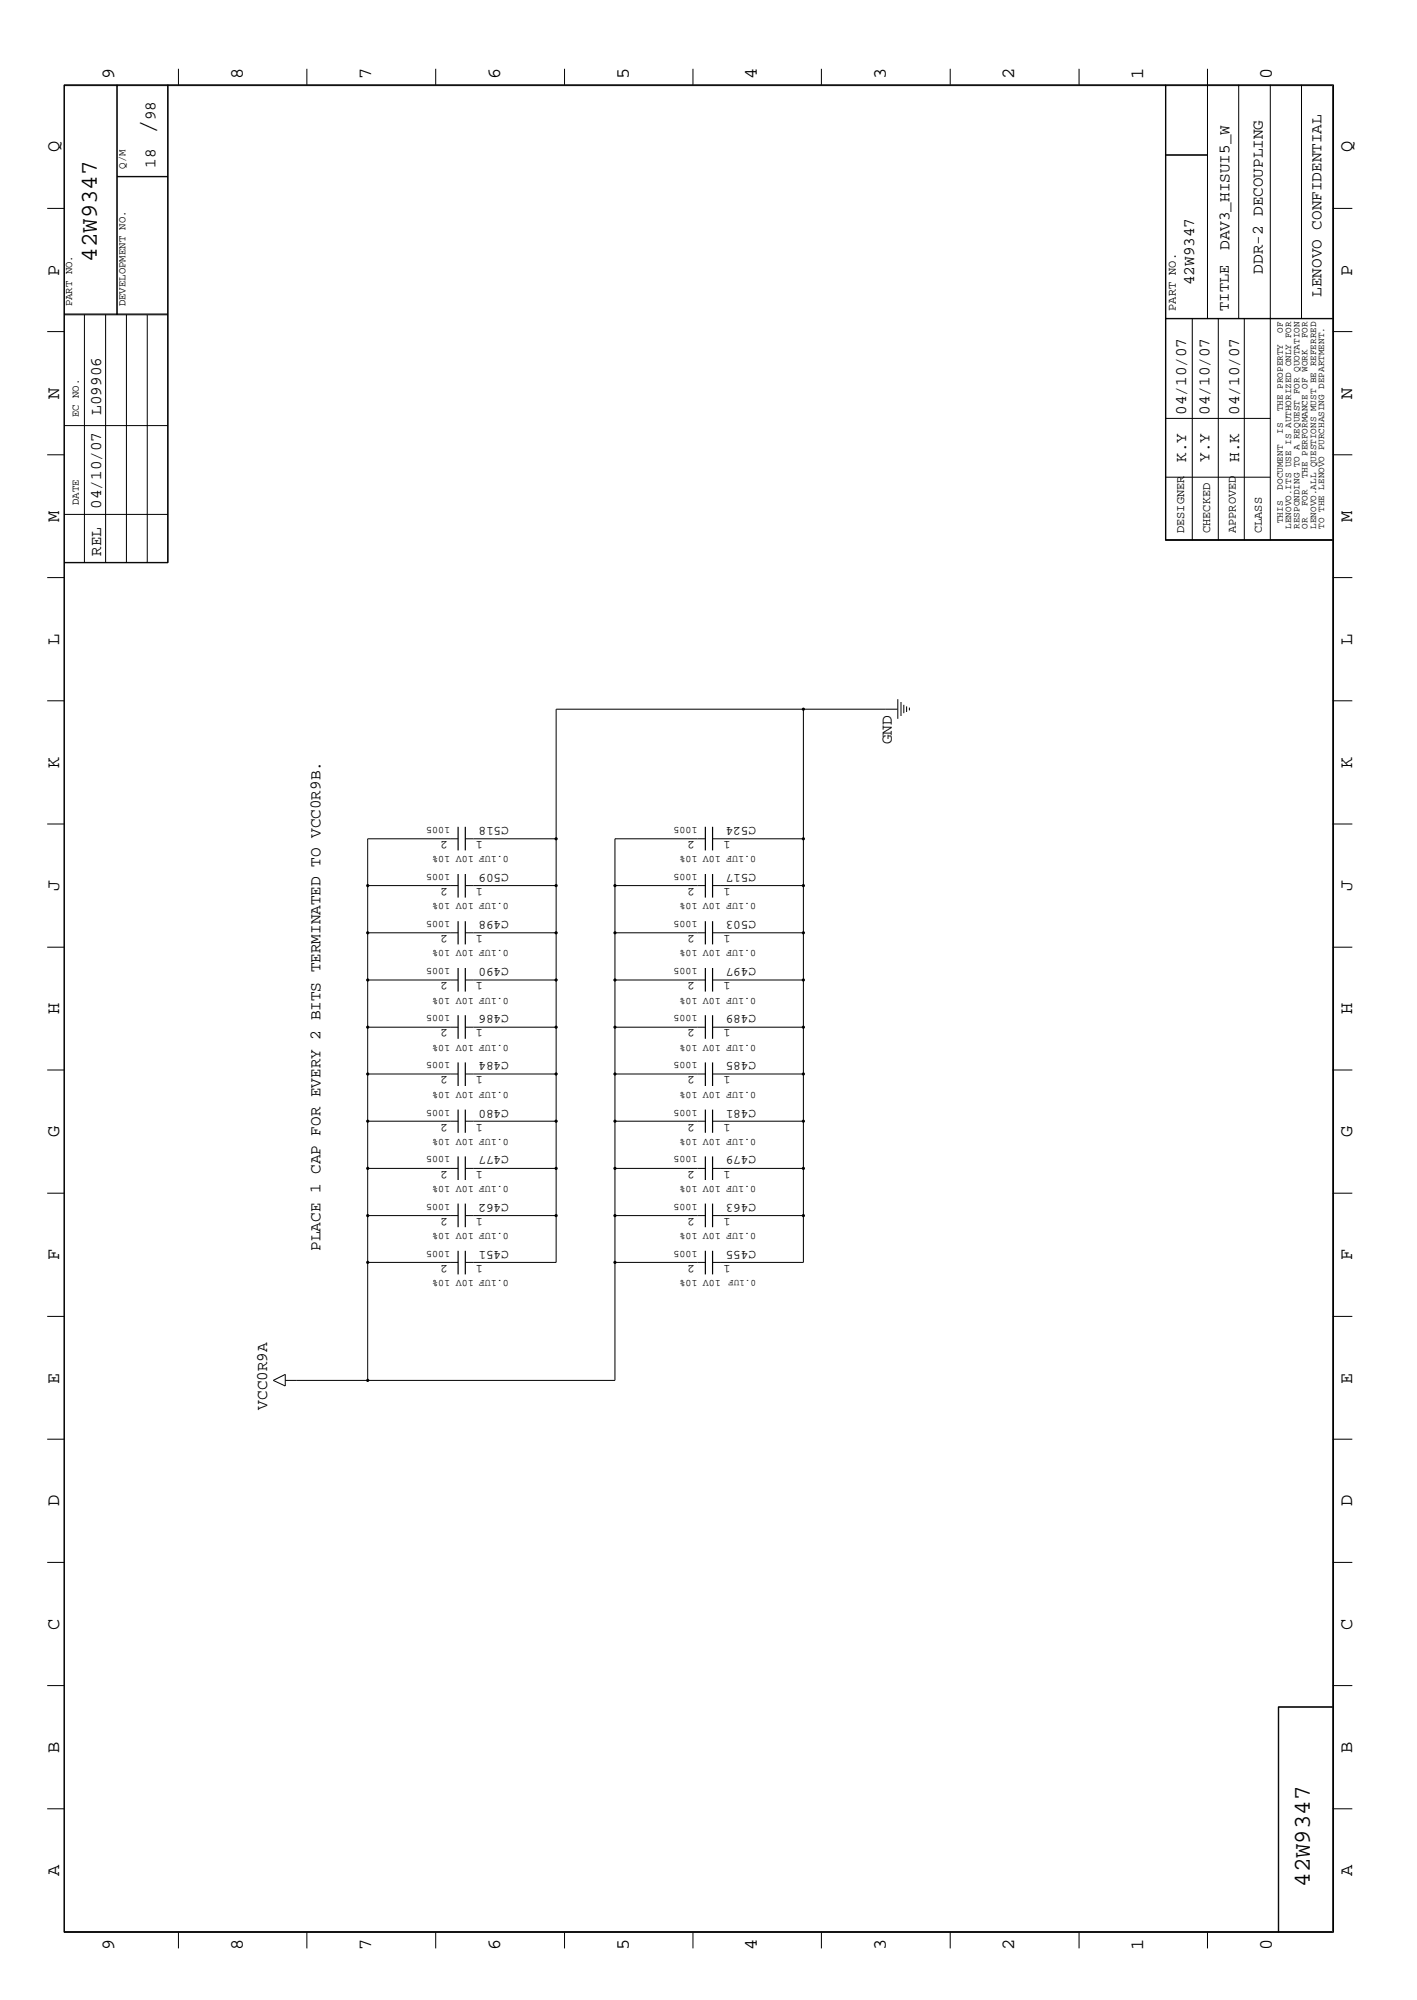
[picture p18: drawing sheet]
<svg xmlns="http://www.w3.org/2000/svg" width="300mm" height="423mm" viewBox="0 0 300 423" stroke-linecap="round" stroke-linejoin="round" font-family="sans-serif">
<defs><g id="words">
<text font-size="5.2" x="32.9" y="28.4" transform="rotate(-90 32.9 28.4)">/</text>
<g font-size="5.1">
<text x="20.5" y="55.4" transform="rotate(-90 20.5 55.4)">42W9347</text>
<text x="277.2" y="399.4" transform="rotate(-90 277.2 399.4)">42W9347</text>
</g>
<g font-size="4">
<text x="24.1" y="16.7" transform="rotate(-90 24.1 16.7)">9</text>
<text x="51.4" y="16.7" transform="rotate(-90 51.4 16.7)">8</text>
<text x="78.6" y="16.7" transform="rotate(-90 78.6 16.7)">7</text>
<text x="105.8" y="16.7" transform="rotate(-90 105.8 16.7)">6</text>
<text x="133.1" y="16.7" transform="rotate(-90 133.1 16.7)">5</text>
<text x="160.2" y="16.7" transform="rotate(-90 160.2 16.7)">4</text>
<text x="187.5" y="16.7" transform="rotate(-90 187.5 16.7)">3</text>
<text x="214.6" y="16.7" transform="rotate(-90 214.6 16.7)">2</text>
<text x="241.9" y="16.7" transform="rotate(-90 241.9 16.7)">1</text>
<text x="269.2" y="16.7" transform="rotate(-90 269.2 16.7)">0</text>
<text x="12.5" y="32.3" transform="rotate(-90 12.5 32.3)">Q</text>
<text x="286.2" y="32.3" transform="rotate(-90 286.2 32.3)">Q</text>
<text x="12.5" y="58.3" transform="rotate(-90 12.5 58.3)">P</text>
<text x="286.2" y="58.3" transform="rotate(-90 286.2 58.3)">P</text>
<text x="12.5" y="84.4" transform="rotate(-90 12.5 84.4)">N</text>
<text x="286.2" y="84.4" transform="rotate(-90 286.2 84.4)">N</text>
<text x="12.5" y="110.5" transform="rotate(-90 12.5 110.5)">M</text>
<text x="286.2" y="110.5" transform="rotate(-90 286.2 110.5)">M</text>
<text x="12.5" y="136.5" transform="rotate(-90 12.5 136.5)">L</text>
<text x="286.2" y="136.5" transform="rotate(-90 286.2 136.5)">L</text>
<text x="12.5" y="162.6" transform="rotate(-90 12.5 162.6)">K</text>
<text x="286.2" y="162.6" transform="rotate(-90 286.2 162.6)">K</text>
<text x="12.5" y="188.6" transform="rotate(-90 12.5 188.6)">J</text>
<text x="286.2" y="188.6" transform="rotate(-90 286.2 188.6)">J</text>
<text x="12.5" y="214.7" transform="rotate(-90 12.5 214.7)">H</text>
<text x="286.2" y="214.7" transform="rotate(-90 286.2 214.7)">H</text>
<text x="12.5" y="240.7" transform="rotate(-90 12.5 240.7)">G</text>
<text x="286.2" y="240.7" transform="rotate(-90 286.2 240.7)">G</text>
<text x="12.5" y="266.8" transform="rotate(-90 12.5 266.8)">F</text>
<text x="286.2" y="266.8" transform="rotate(-90 286.2 266.8)">F</text>
<text x="12.5" y="292.9" transform="rotate(-90 12.5 292.9)">E</text>
<text x="286.2" y="292.9" transform="rotate(-90 286.2 292.9)">E</text>
<text x="12.5" y="318.9" transform="rotate(-90 12.5 318.9)">D</text>
<text x="286.2" y="318.9" transform="rotate(-90 286.2 318.9)">D</text>
<text x="12.5" y="344.9" transform="rotate(-90 12.5 344.9)">C</text>
<text x="286.2" y="344.9" transform="rotate(-90 286.2 344.9)">C</text>
<text x="12.5" y="371" transform="rotate(-90 12.5 371)">B</text>
<text x="286.2" y="371" transform="rotate(-90 286.2 371)">B</text>
<text x="12.5" y="397" transform="rotate(-90 12.5 397)">A</text>
<text x="286.2" y="397" transform="rotate(-90 286.2 397)">A</text>
<text x="24.1" y="412.7" transform="rotate(-90 24.1 412.7)">9</text>
<text x="51.4" y="412.7" transform="rotate(-90 51.4 412.7)">8</text>
<text x="78.6" y="412.7" transform="rotate(-90 78.6 412.7)">7</text>
<text x="105.8" y="412.7" transform="rotate(-90 105.8 412.7)">6</text>
<text x="133.1" y="412.7" transform="rotate(-90 133.1 412.7)">5</text>
<text x="160.2" y="412.7" transform="rotate(-90 160.2 412.7)">4</text>
<text x="187.5" y="412.7" transform="rotate(-90 187.5 412.7)">3</text>
<text x="214.6" y="412.7" transform="rotate(-90 214.6 412.7)">2</text>
<text x="241.9" y="412.7" transform="rotate(-90 241.9 412.7)">1</text>
<text x="269.2" y="412.7" transform="rotate(-90 269.2 412.7)">0</text>
</g>
<g font-size="3.4">
<text x="32.9" y="25.5" transform="rotate(-90 32.9 25.5)">98</text>
<text x="32.9" y="35.5" transform="rotate(-90 32.9 35.5)">18</text>
<text x="260.2" y="52.9" transform="rotate(-90 260.2 52.9)">DAV3_HISUI5_W</text>
<text x="267.2" y="57.9" transform="rotate(-90 267.2 57.9)">DDR-2 DECOUPLING</text>
<text x="252.7" y="60.4" transform="rotate(-90 252.7 60.4)">42W9347</text>
<text x="279.7" y="62.8" transform="rotate(-90 279.7 62.8)">LENOVO CONFIDENTIAL</text>
<text x="21.4" y="87.8" transform="rotate(-90 21.4 87.8)">L09906</text>
<text x="251" y="87.8" transform="rotate(-90 251 87.8)">04/10/07</text>
<text x="255.9" y="87.8" transform="rotate(-90 255.9 87.8)">04/10/07</text>
<text x="262.2" y="87.8" transform="rotate(-90 262.2 87.8)">04/10/07</text>
<text x="251" y="97.8" transform="rotate(-90 251 97.8)">K.Y</text>
<text x="255.9" y="97.8" transform="rotate(-90 255.9 97.8)">Y.Y</text>
<text x="262.2" y="97.8" transform="rotate(-90 262.2 97.8)">H.K</text>
<text x="21.4" y="107.7" transform="rotate(-90 21.4 107.7)">04/10/07</text>
<text x="21.4" y="117.7" transform="rotate(-90 21.4 117.7)">REL</text>
<text x="188.7" y="157.6" transform="rotate(-90 188.7 157.6)">GND</text>
<text x="67.8" y="264.8" transform="rotate(-90 67.8 264.8)">PLACE 1 CAP FOR EVERY 2 BITS TERMINATED TO VCC0R9B.</text>
<text x="56.6" y="298.4" transform="rotate(-90 56.6 298.4)">VCC0R9A</text>
</g>
<text font-size="3.2" x="260" y="65.8" transform="rotate(-90 260 65.8)">TITLE</text>
<g font-size="2.7">
<text x="107.7" y="175" transform="rotate(-180 107.7 175)">C518</text>
<text x="160" y="175" transform="rotate(-180 160 175)">C524</text>
<text x="107.7" y="185" transform="rotate(-180 107.7 185)">C509</text>
<text x="160" y="185" transform="rotate(-180 160 185)">C517</text>
<text x="107.7" y="195" transform="rotate(-180 107.7 195)">C498</text>
<text x="160" y="195" transform="rotate(-180 160 195)">C503</text>
<text x="107.7" y="204.9" transform="rotate(-180 107.7 204.9)">C490</text>
<text x="160" y="204.9" transform="rotate(-180 160 204.9)">C497</text>
<text x="107.7" y="214.9" transform="rotate(-180 107.7 214.9)">C486</text>
<text x="160" y="214.9" transform="rotate(-180 160 214.9)">C489</text>
<text x="107.7" y="224.9" transform="rotate(-180 107.7 224.9)">C484</text>
<text x="160" y="224.9" transform="rotate(-180 160 224.9)">C485</text>
<text x="107.7" y="234.9" transform="rotate(-180 107.7 234.9)">C480</text>
<text x="160" y="234.9" transform="rotate(-180 160 234.9)">C481</text>
<text x="107.7" y="244.8" transform="rotate(-180 107.7 244.8)">C477</text>
<text x="160" y="244.8" transform="rotate(-180 160 244.8)">C479</text>
<text x="107.7" y="254.8" transform="rotate(-180 107.7 254.8)">C462</text>
<text x="160" y="254.8" transform="rotate(-180 160 254.8)">C463</text>
<text x="107.7" y="264.8" transform="rotate(-180 107.7 264.8)">C451</text>
<text x="160" y="264.8" transform="rotate(-180 160 264.8)">C455</text>
</g>
<g font-size="2.5">
<text x="248.8" y="65.8" transform="rotate(-90 248.8 65.8)">PART NO.</text>
<text x="250.6" y="112.9" transform="rotate(-90 250.6 112.9)">DESIGNER</text>
<text x="256.1" y="112.9" transform="rotate(-90 256.1 112.9)">CHECKED</text>
<text x="261.5" y="112.9" transform="rotate(-90 261.5 112.9)">APPROVED</text>
<text x="267" y="112.9" transform="rotate(-90 267 112.9)">CLASS</text>
<text x="94.7" y="178" transform="rotate(-180 94.7 178)">2</text>
<text x="102.2" y="178" transform="rotate(-180 102.2 178)">1</text>
<text x="147.1" y="178" transform="rotate(-180 147.1 178)">2</text>
<text x="154.6" y="178" transform="rotate(-180 154.6 178)">1</text>
<text x="94.7" y="188" transform="rotate(-180 94.7 188)">2</text>
<text x="102.2" y="188" transform="rotate(-180 102.2 188)">1</text>
<text x="147.1" y="188" transform="rotate(-180 147.1 188)">2</text>
<text x="154.6" y="188" transform="rotate(-180 154.6 188)">1</text>
<text x="94.7" y="198" transform="rotate(-180 94.7 198)">2</text>
<text x="102.2" y="198" transform="rotate(-180 102.2 198)">1</text>
<text x="147.1" y="198" transform="rotate(-180 147.1 198)">2</text>
<text x="154.6" y="198" transform="rotate(-180 154.6 198)">1</text>
<text x="94.7" y="207.9" transform="rotate(-180 94.7 207.9)">2</text>
<text x="102.2" y="207.9" transform="rotate(-180 102.2 207.9)">1</text>
<text x="147.1" y="207.9" transform="rotate(-180 147.1 207.9)">2</text>
<text x="154.6" y="207.9" transform="rotate(-180 154.6 207.9)">1</text>
<text x="94.7" y="217.8" transform="rotate(-180 94.7 217.8)">2</text>
<text x="102.2" y="217.8" transform="rotate(-180 102.2 217.8)">1</text>
<text x="147.1" y="217.8" transform="rotate(-180 147.1 217.8)">2</text>
<text x="154.6" y="217.8" transform="rotate(-180 154.6 217.8)">1</text>
<text x="94.7" y="227.8" transform="rotate(-180 94.7 227.8)">2</text>
<text x="102.2" y="227.8" transform="rotate(-180 102.2 227.8)">1</text>
<text x="147.1" y="227.8" transform="rotate(-180 147.1 227.8)">2</text>
<text x="154.6" y="227.8" transform="rotate(-180 154.6 227.8)">1</text>
<text x="94.7" y="237.8" transform="rotate(-180 94.7 237.8)">2</text>
<text x="102.2" y="237.8" transform="rotate(-180 102.2 237.8)">1</text>
<text x="147.1" y="237.8" transform="rotate(-180 147.1 237.8)">2</text>
<text x="154.6" y="237.8" transform="rotate(-180 154.6 237.8)">1</text>
<text x="94.7" y="247.8" transform="rotate(-180 94.7 247.8)">2</text>
<text x="102.2" y="247.8" transform="rotate(-180 102.2 247.8)">1</text>
<text x="147.1" y="247.8" transform="rotate(-180 147.1 247.8)">2</text>
<text x="154.6" y="247.8" transform="rotate(-180 154.6 247.8)">1</text>
<text x="94.7" y="257.7" transform="rotate(-180 94.7 257.7)">2</text>
<text x="102.2" y="257.7" transform="rotate(-180 102.2 257.7)">1</text>
<text x="147.1" y="257.7" transform="rotate(-180 147.1 257.7)">2</text>
<text x="154.6" y="257.7" transform="rotate(-180 154.6 257.7)">1</text>
<text x="94.7" y="267.7" transform="rotate(-180 94.7 267.7)">2</text>
<text x="102.2" y="267.7" transform="rotate(-180 102.2 267.7)">1</text>
<text x="147.1" y="267.7" transform="rotate(-180 147.1 267.7)">2</text>
<text x="154.6" y="267.7" transform="rotate(-180 154.6 267.7)">1</text>
</g>
<g font-size="2.3">
<text x="26.6" y="35.7" transform="rotate(-90 26.6 35.7)">Q/M</text>
<text x="15.2" y="64.9" transform="rotate(-90 15.2 64.9)">PART NO.</text>
<text x="26.6" y="64.9" transform="rotate(-90 26.6 64.9)">DEVELOPMENT NO.</text>
<text x="16.7" y="88.3" transform="rotate(-90 16.7 88.3)">EC NO.</text>
<text x="16.7" y="106.9" transform="rotate(-90 16.7 106.9)">DATE</text>
</g>
<g font-size="2.1">
<text x="95.2" y="175" transform="rotate(-180 95.2 175)">1005</text>
<text x="147.6" y="175" transform="rotate(-180 147.6 175)">1005</text>
<text x="95.2" y="185" transform="rotate(-180 95.2 185)">1005</text>
<text x="107.7" y="181.3" transform="rotate(-180 107.7 181.3)">0.1UF 10V 10%</text>
<text x="147.6" y="185" transform="rotate(-180 147.6 185)">1005</text>
<text x="160" y="181.3" transform="rotate(-180 160 181.3)">0.1UF 10V 10%</text>
<text x="107.7" y="191.2" transform="rotate(-180 107.7 191.2)">0.1UF 10V 10%</text>
<text x="160" y="191.2" transform="rotate(-180 160 191.2)">0.1UF 10V 10%</text>
<text x="95.2" y="195" transform="rotate(-180 95.2 195)">1005</text>
<text x="147.6" y="195" transform="rotate(-180 147.6 195)">1005</text>
<text x="107.7" y="201.2" transform="rotate(-180 107.7 201.2)">0.1UF 10V 10%</text>
<text x="160" y="201.2" transform="rotate(-180 160 201.2)">0.1UF 10V 10%</text>
<text x="95.2" y="204.9" transform="rotate(-180 95.2 204.9)">1005</text>
<text x="147.6" y="204.9" transform="rotate(-180 147.6 204.9)">1005</text>
<text x="95.2" y="214.9" transform="rotate(-180 95.2 214.9)">1005</text>
<text x="107.7" y="211.2" transform="rotate(-180 107.7 211.2)">0.1UF 10V 10%</text>
<text x="147.6" y="214.9" transform="rotate(-180 147.6 214.9)">1005</text>
<text x="160" y="211.2" transform="rotate(-180 160 211.2)">0.1UF 10V 10%</text>
<text x="107.7" y="221.1" transform="rotate(-180 107.7 221.1)">0.1UF 10V 10%</text>
<text x="160" y="221.1" transform="rotate(-180 160 221.1)">0.1UF 10V 10%</text>
<text x="95.2" y="224.9" transform="rotate(-180 95.2 224.9)">1005</text>
<text x="147.6" y="224.9" transform="rotate(-180 147.6 224.9)">1005</text>
<text x="107.7" y="231.1" transform="rotate(-180 107.7 231.1)">0.1UF 10V 10%</text>
<text x="160" y="231.1" transform="rotate(-180 160 231.1)">0.1UF 10V 10%</text>
<text x="95.2" y="234.9" transform="rotate(-180 95.2 234.9)">1005</text>
<text x="147.6" y="234.9" transform="rotate(-180 147.6 234.9)">1005</text>
<text x="95.2" y="244.8" transform="rotate(-180 95.2 244.8)">1005</text>
<text x="107.7" y="241" transform="rotate(-180 107.7 241)">0.1UF 10V 10%</text>
<text x="147.6" y="244.8" transform="rotate(-180 147.6 244.8)">1005</text>
<text x="160" y="241" transform="rotate(-180 160 241)">0.1UF 10V 10%</text>
<text x="107.7" y="251" transform="rotate(-180 107.7 251)">0.1UF 10V 10%</text>
<text x="160" y="251" transform="rotate(-180 160 251)">0.1UF 10V 10%</text>
<text x="95.2" y="254.8" transform="rotate(-180 95.2 254.8)">1005</text>
<text x="147.6" y="254.8" transform="rotate(-180 147.6 254.8)">1005</text>
<text x="107.7" y="261" transform="rotate(-180 107.7 261)">0.1UF 10V 10%</text>
<text x="160" y="261" transform="rotate(-180 160 261)">0.1UF 10V 10%</text>
<text x="95.2" y="264.8" transform="rotate(-180 95.2 264.8)">1005</text>
<text x="147.6" y="264.8" transform="rotate(-180 147.6 264.8)">1005</text>
<text x="107.7" y="270.9" transform="rotate(-180 107.7 270.9)">0.1UF 10V 10%</text>
<text x="152.6" y="270.9" transform="rotate(-180 152.6 270.9)">10V 10%</text>
</g>
<g font-size="2">
<text x="271.4" y="70.4" transform="rotate(-90 271.4 70.4)">OF</text>
<text x="276.7" y="71.6" transform="rotate(-90 276.7 71.6)">FOR</text>
<text x="271.4" y="87" transform="rotate(-90 271.4 87)">THE PROPERTY</text>
<text x="271.4" y="91.8" transform="rotate(-90 271.4 91.8)">IS</text>
<text x="276.7" y="101.3" transform="rotate(-90 276.7 101.3)">THE PERFORMANCE OF WORK</text>
<text x="271.4" y="103.6" transform="rotate(-90 271.4 103.6)">DOCUMENT</text>
<text x="276.7" y="107.2" transform="rotate(-90 276.7 107.2)">FOR</text>
<text x="271.4" y="110.7" transform="rotate(-90 271.4 110.7)">THIS</text>
<text x="273.2" y="111.9" transform="rotate(-90 273.2 111.9)">LENOVO.ITS USE IS AUTHORIZED ONLY FOR</text>
<text x="275" y="111.9" transform="rotate(-90 275 111.9)">RESPONDING TO A REQUEST FOR QUOTATION</text>
<text x="276.7" y="111.9" transform="rotate(-90 276.7 111.9)">OR</text>
<text x="278.6" y="111.9" transform="rotate(-90 278.6 111.9)">LENOVO.ALL QUESTIONS MUST BE REFERRED</text>
<text x="280.2" y="111.9" transform="rotate(-90 280.2 111.9)">TO THE LENOVO PURCHASING DEPARTMENT.</text>
<text x="160" y="270.9" transform="rotate(-180 160 270.9)">0.1UF</text>
</g>
</g></defs>
<g fill="none" stroke="#000" stroke-width=".25">
<path d="M96.9 175v5M98.5 175v5M149.3 175v5M150.8 175v5M96.9 185v5M96.9 195v4.9M98.5 185v5M98.5 195v4.9M149.3 185v5M149.3 195v4.9M150.8 185v5M150.8 195v4.9"/>
<path d="M96.9 204.9v5M96.9 214.9v5M98.5 204.9v5M98.5 214.9v5M149.3 204.9v5M149.3 214.9v5M150.8 204.9v5M150.8 214.9v5M96.9 224.9v5M96.9 234.9v4.9M98.5 224.9v5M98.5 234.9v4.9"/>
<path d="M149.3 224.9v5M149.3 234.9v4.9M150.8 224.9v5M150.8 234.9v4.9M96.9 244.8v5M96.9 254.8v5M98.5 244.8v5M98.5 254.8v5M149.3 244.8v5M149.3 254.8v5M150.8 244.8v5M150.8 254.8v5"/>
<path d="M96.9 264.8v4.9M98.5 264.8v4.9M149.3 264.8v4.9M150.8 264.8v4.9"/>
</g>
<g fill="none" stroke="#000" stroke-width=".21">
<path d="M13.5 17.9h268.7v391.1h-268.7zM13.6 18.1h268.4v390.8h-268.4zM24.7 17.9v48.7M24.8 17.9v48.7M35.5 17.9v101.2M35.6 17.9v101.2h-22.1M37.8 14.6v3.3M64.9 14.6v3.3M92.2 14.6v3.3M119.5 14.6v3.3M146.6 14.6v3.3M173.8 14.6v3.3"/>
<path d="M201.1 14.6v3.3M228.3 14.6v3.3M246.6 17.9v96.5h35.4M246.7 17.9v96.5M255.5 14.6v52.9M262.1 17.9v49.6M268.8 17.9v96.5M275.4 17.9v49.6M24.8 37.4h10.8M24.8 37.3h10.8M246.6 32.9h8.9M246.6 32.8h8.9"/>
<path d="M10 44.1h3.5M282 44.1h4.2M10 70.2h3.5M13.5 66.6h22.1M13.5 66.5h22.1M17.9 66.6v52.5M22.4 66.6v52.5M26.8 66.6v52.5M31.2 66.6v52.4M246.6 67.5h35.4M246.6 67.4h35.4M252.3 67.5v46.9"/>
<path d="M257.8 67.5v46.9M263.3 67.5v46.9M282 70.2h4.2M10 96.3h3.5M13.5 90.1h22.1M246.6 88.6h22.2M282 96.3h4.2M13.5 119h22.1M13.5 108.9h22.1M246.6 114.2h35.4M246.6 101h22.2M10 122.3h3.5"/>
<path d="M282 122.3h4.2M10 148.3h3.5M170 150.1v117.1h-19.2M189.9 150.1h-72.2v27.4h-19.2M190 148v4.1M190.7 148.6v3M191.3 149.2v1.8M191.9 149.5v1.2M192.4 149.8v.6M282 148.3h4.2M10 174.4h3.5M96.9 177.5h-19.1v19.9"/>
<path d="M117.7 177.5v10h-19.2M149.3 177.5h-19.2v79.8M150.8 177.5h19.2M282 174.4h4.2M77.8 197.4h19.1M77.8 187.5h19.1M77.8 197.4v94.8M117.7 187.5v9.9h-19.2M117.7 197.4v10h-19.2M130.1 197.4h19.2M130.1 187.5h19.2M150.8 197.4h19.2"/>
<path d="M150.8 187.5h19.2M10 200.5h3.5M77.8 217.4h19.1M77.8 207.4h19.1M117.7 207.4v10h-19.2M117.7 217.4v9.9h-19.2M130.1 217.4h19.2M130.1 207.4h19.2M150.8 217.4h19.2M150.8 207.4h19.2M282 200.5h4.2M10 226.5h3.5"/>
<path d="M77.8 227.3h19.1M77.8 237.3h19.1M117.7 227.3v10h-19.2M117.7 237.3v10h-19.2M130.1 227.3h19.2M130.1 237.3h19.2M150.8 227.3h19.2M150.8 237.3h19.2M282 226.5h4.2M10 252.6h3.5M77.8 257.3h19.1M77.8 247.3h19.1"/>
<path d="M117.7 247.3v10h-19.2M117.7 257.3v9.9h-19.2M130.1 257.3v34.9h-69.7M130.1 257.3h19.2M130.1 247.3h19.2M150.8 257.3h19.2M150.8 247.3h19.2M282 252.6h4.2M10 278.6h3.5M77.8 267.2h19.1M130.1 267.2h19.2M282 278.6h4.2"/>
<path d="M57.8 292.2l2.6-1.3v2.5zM10 304.6h3.5M282 304.6h4.2M10 330.7h3.5M282 330.7h4.2M10 356.8h3.5M282 356.8h4.2M270.5 361.4h11.5M270.6 361.3v47.7M282 361.3h-11.5v47.7M10 382.9h3.5M282 382.9h4.2"/>
<path d="M37.8 409v3.4M64.9 409v3.4M92.2 409v3.4M119.5 409v3.4M146.6 409v3.4M173.8 409v3.4M201.1 409v3.4M228.3 409v3.4M255.5 409v3.4"/>
</g>
<g fill="#000">
<circle cx="170" cy="150.1" r=".34"/>
<circle cx="117.7" cy="177.5" r=".34"/>
<circle cx="170" cy="177.5" r=".34"/>
<circle cx="77.8" cy="187.5" r=".34"/>
<circle cx="77.8" cy="197.4" r=".34"/>
<circle cx="117.7" cy="187.5" r=".34"/>
<circle cx="117.7" cy="197.4" r=".34"/>
<circle cx="130.1" cy="187.5" r=".34"/>
<circle cx="130.1" cy="197.4" r=".34"/>
<circle cx="170" cy="187.5" r=".34"/>
<circle cx="170" cy="197.4" r=".34"/>
<circle cx="77.8" cy="207.4" r=".34"/>
<circle cx="77.8" cy="217.4" r=".34"/>
<circle cx="117.7" cy="207.4" r=".34"/>
<circle cx="117.7" cy="217.4" r=".34"/>
<circle cx="130.1" cy="207.4" r=".34"/>
<circle cx="130.1" cy="217.4" r=".34"/>
<circle cx="170" cy="207.4" r=".34"/>
<circle cx="170" cy="217.4" r=".34"/>
<circle cx="77.8" cy="227.3" r=".34"/>
<circle cx="77.8" cy="237.3" r=".34"/>
<circle cx="117.7" cy="227.3" r=".34"/>
<circle cx="117.7" cy="237.3" r=".34"/>
<circle cx="130.1" cy="227.3" r=".34"/>
<circle cx="130.1" cy="237.3" r=".34"/>
<circle cx="170" cy="227.3" r=".34"/>
<circle cx="170" cy="237.3" r=".34"/>
<circle cx="77.8" cy="257.3" r=".34"/>
<circle cx="77.8" cy="247.3" r=".34"/>
<circle cx="117.7" cy="247.3" r=".34"/>
<circle cx="117.7" cy="257.3" r=".34"/>
<circle cx="130.1" cy="247.3" r=".34"/>
<circle cx="130.1" cy="257.3" r=".34"/>
<circle cx="170" cy="257.3" r=".34"/>
<circle cx="170" cy="247.3" r=".34"/>
<circle cx="77.8" cy="267.2" r=".34"/>
<circle cx="130.1" cy="267.2" r=".34"/>
<circle cx="77.8" cy="292.2" r=".34"/>
</g>
<use href="#words"/>
</svg>
